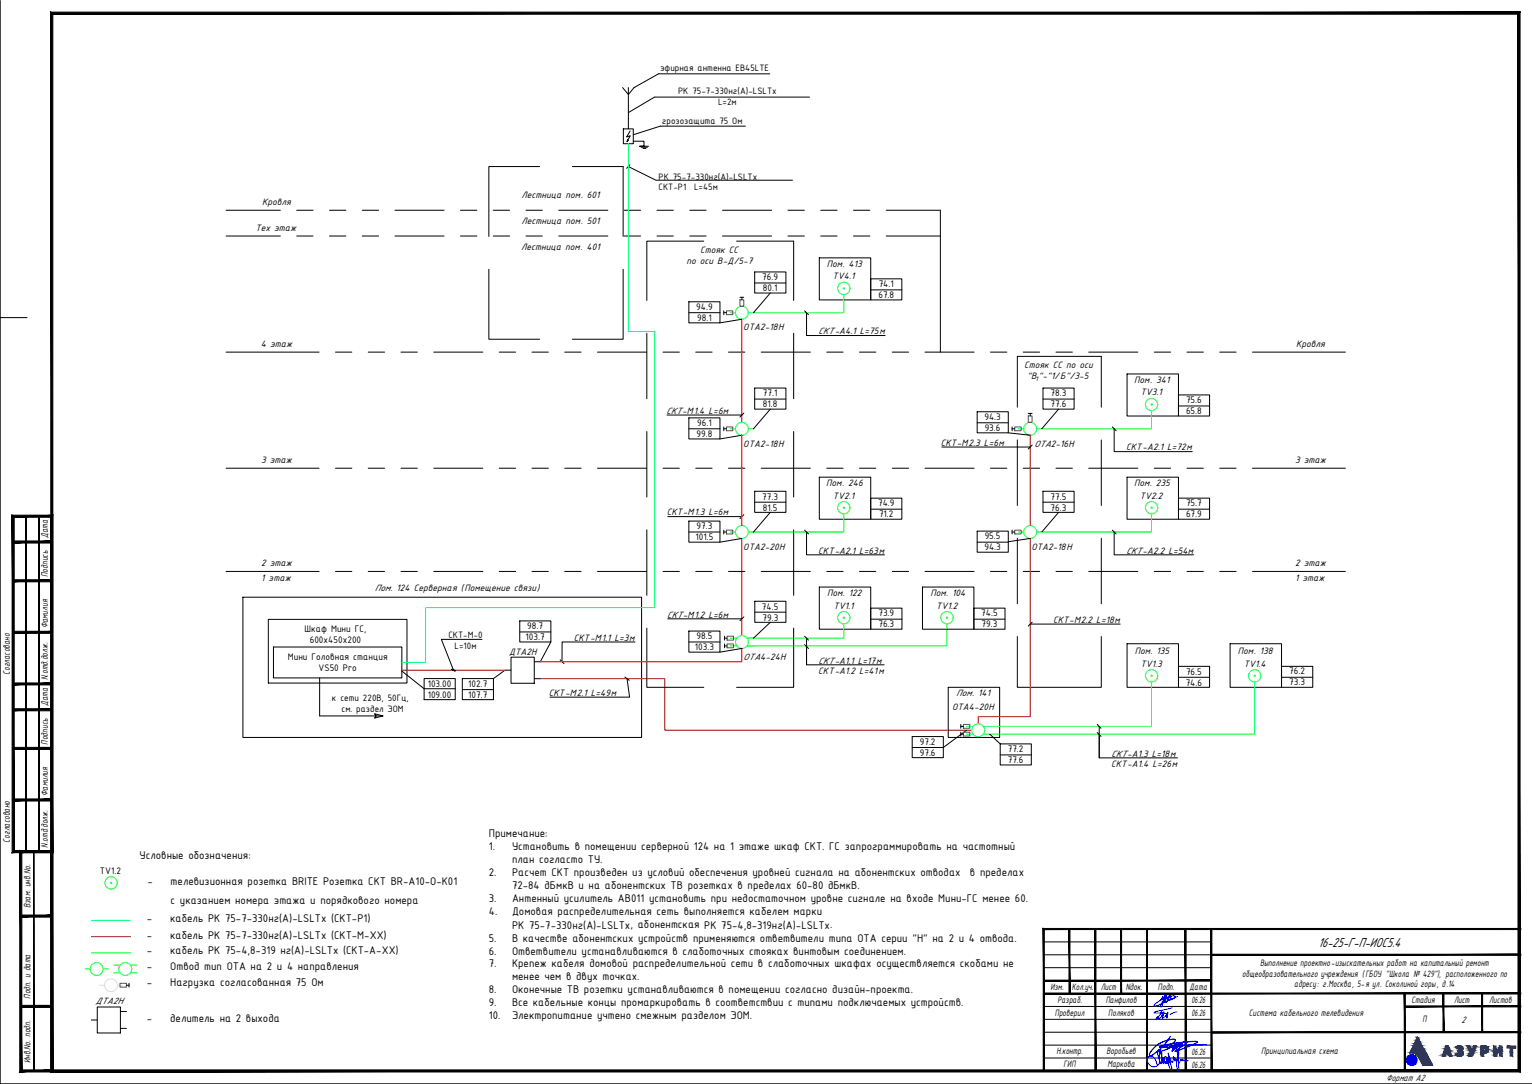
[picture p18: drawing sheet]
<svg xmlns="http://www.w3.org/2000/svg" width="594mm" height="420mm" viewBox="0 0 594 420" stroke-linecap="round" stroke-linejoin="round" font-family="sans-serif">
<defs><g id="words">
<text font-size="5.5" x="511.1" y="366.9">16-25-Г-П-ИОС5.4</text>
<g font-size="4.7">
<text x="189.6" y="324.6">Примечание:</text>
<text x="189.6" y="329.6">1.</text>
<text x="198.5" y="329.6">Установить в помещении серверной 124 на 1 этаже шкаф СКТ. ГС запрограммировать на частотный</text>
<text x="54.1" y="333">Условные обозначения:</text>
<text x="198.5" y="334.6">план согласто ТУ.</text>
<text x="189.6" y="339.6">2.</text>
<text x="198.5" y="339.6">Расчет СКТ произведен из условий обеспечения уровней сигнала на абонентских отводах</text>
<text x="376.1" y="339.6">в пределах</text>
<text x="57.1" y="343.1">-</text>
<text x="66.2" y="343.1">телевизионная розетка BRITE Розетка СКТ BR-A10-O-K01</text>
<text x="198.5" y="344.6">72-84 дБмкВ и на абонентских ТВ розетках в пределах 60-80 дБмкВ.</text>
<text x="66.2" y="350.6">с указанием номера этажа и порядкового номера</text>
<text x="189.6" y="349.6">3.</text>
<text x="198.5" y="349.6">Антенный усилитель АВ011 установить при недостаточном уровне сигнале на входе Мини-ГС менее 60.</text>
<text x="57" y="357.5">-</text>
<text x="66" y="357.5">кабель РК 75-7-330нг(А)-LSLTx (СКТ-P1)</text>
<text x="189.6" y="354.6">4.</text>
<text x="198.5" y="354.6">Домовая распределительная сеть выполняется кабелем марки</text>
<text x="198.5" y="359.9">РК 75-7-330нг(А)-LSLTx, абонентская РК 75-4,8-319нг(А)-LSLTx.</text>
<text x="57" y="363.8">-</text>
<text x="66" y="363.8">кабель РК 75-7-330нг(А)-LSLTx (СКТ-М-ХХ)</text>
<text x="189.6" y="365">5.</text>
<text x="198.5" y="365">В качестве абонентских устройств применяются ответвители типа ОТА серии &quot;Н&quot; на 2 и 4 отвода.</text>
<text x="57" y="370">-</text>
<text x="66" y="370">кабель РК 75-4,8-319 нг(А)-LSLTx (СКТ-А-ХХ)</text>
<text x="189.6" y="370">6.</text>
<text x="198.5" y="370">Ответвители устанавливаются в слаботочных стояках винтовым соединением.</text>
<text x="57" y="375.9">-</text>
<text x="66" y="375.9">Отвод тип ОТА на 2 и 4 направления</text>
<text x="189.6" y="375">7.</text>
<text x="198.5" y="375">Крепеж кабеля домовой распределительной сети в слаботочных шкафах осуществляется скобами не</text>
<text x="57" y="382.2">-</text>
<text x="66" y="382.2">Нагрузка согласованная 75 Ом</text>
<text x="198.5" y="380">менее чем в двух точках.</text>
<text x="189.6" y="385">8.</text>
<text x="189.6" y="390">9.</text>
<text x="198.5" y="385">Оконечные ТВ розетки устанавливаются в помещении согласно дизайн-проекта.</text>
<text x="198.5" y="390">Все кабельные концы промаркировать в соответствии с типами подключаемых устройств.</text>
<text x="57" y="395.9">-</text>
<text x="66" y="395.9">делитель на 2 выхода</text>
<text x="189.6" y="395">10.</text>
<text x="198.5" y="395">Электропитание учтено смежным разделом ЭОМ.</text>
</g>
<g font-size="4">
<text x="295.6" y="108.6">76.9</text>
<text x="295.9" y="112.9">80.1</text>
<text x="340.7" y="111.3">74.1</text>
<text x="340.6" y="115.6">67.8</text>
<text x="270" y="120.2">94.9</text>
<text x="270.3" y="124.5">98.1</text>
<text x="295.9" y="153.6">77.1</text>
<text x="407.4" y="153.6">78.3</text>
<text x="295.9" y="157.9">81.8</text>
<text x="407.4" y="157.9">77.6</text>
<text x="459.9" y="156.3">75.6</text>
<text x="459.9" y="160.6">65.8</text>
<text x="270.3" y="165.2">96.1</text>
<text x="381.7" y="162.9">94.3</text>
<text x="381.8" y="167.1">93.6</text>
<text x="270.1" y="169.5">99.8</text>
<text x="295.6" y="193.6">77.3</text>
<text x="295.9" y="197.9">81.5</text>
<text x="340.5" y="196.3">74.9</text>
<text x="407.4" y="193.6">77.5</text>
<text x="407.4" y="197.9">76.3</text>
<text x="459.9" y="196.3">75.7</text>
<text x="340.9" y="200.6">71.2</text>
<text x="459.9" y="200.6">67.9</text>
<text x="269.7" y="209.5">101.5</text>
<text x="270.1" y="205.2">97.3</text>
<text x="381.8" y="209.1">95.5</text>
<text x="381.7" y="213.4">94.3</text>
<text x="295.5" y="236.3">74.5</text>
<text x="340.6" y="238.9">73.9</text>
<text x="380.5" y="238.9">74.5</text>
<text x="118.1" y="244.8">Шкаф Мини ГС,</text>
<text x="204.5" y="243.9">98.7</text>
<text x="295.7" y="240.5">79.3</text>
<text x="340.6" y="243.2">76.3</text>
<text x="380.6" y="243.2">79.3</text>
<text x="120.1" y="249">600х450х200</text>
<text x="203.8" y="248.2">103.7</text>
<text x="270.1" y="247.8">98.5</text>
<text x="111.6" y="255.9">Мини Головная станция</text>
<text x="269.5" y="252.1">103.3</text>
<text x="123.5" y="260.2">VS50 Pro</text>
<text x="459.9" y="261.5">76.5</text>
<text x="499.9" y="261.2">76.2</text>
<text x="165.9" y="266.3">103.00</text>
<text x="181.6" y="266.3">102.7</text>
<text x="459.8" y="265.8">74.6</text>
<text x="499.9" y="265.5">73.3</text>
<text x="165.9" y="270.6">109.00</text>
<text x="181.6" y="270.6">107.7</text>
<text x="356.7" y="288.7">97.2</text>
<text x="356.7" y="293">97.6</text>
<text x="390.8" y="291.6">77.2</text>
<text x="390.8" y="295.9">77.6</text>
<text x="38.8" y="338.6">TV1.2</text>
</g>
<g font-size="3.9">
<text x="256" y="27.6">эфирная антенна ЕВ45LTE</text>
<text x="263" y="36.4">РК 75-7-330нг(А)-LSLTx</text>
<text x="278.5" y="40.6">L=2м</text>
<text x="256.7" y="48.2">грозозащита 75 Ом</text>
<text x="255.4" y="69.7">РК 75-7-330нг(А)-LSLTx</text>
<text x="202.2" y="76.7">Лестница пом. 601</text>
<text x="255.4" y="73.8">СКТ-Р1</text>
<text x="269.2" y="73.8">L=45м</text>
<text x="101.7" y="79.5">Кровля</text>
<text x="99.1" y="89.5">Тех этаж</text>
<text x="202.2" y="86.7">Лестница пом. 501</text>
<text x="202.1" y="96.7">Лестница пом. 401</text>
<text x="271.5" y="98.1">Стояк СС</text>
<text x="266.1" y="102.2">по оси В-Д/5-7</text>
<text x="320.6" y="103.5">Пом. 413</text>
<text x="322.8" y="108.2">TV4.1</text>
<text x="288.2" y="128.1">ОТА2-18Н</text>
<text x="317.3" y="129.5">СКТ-А4.1 L=75м</text>
<text x="101.1" y="134.5">4 этаж</text>
<text x="502.6" y="134.5">Кровля</text>
<text x="397.2" y="142.7">Стояк СС по оси</text>
<text x="398.3" y="146.8">&quot;B&quot;-&quot;1/Б&quot;/3-5</text>
<text x="439.8" y="148.5">Пом. 341</text>
<text x="442.2" y="153.2">TV3.1</text>
<text x="258.3" y="160.4">СКТ-М1.4 L=6м</text>
<text x="288.2" y="173.1">ОТА2-18Н</text>
<text x="364.8" y="172.8">СКТ-М2.3 L=6м</text>
<text x="401" y="173.1">ОТА2-16Н</text>
<text x="101.3" y="179.5">3 этаж</text>
<text x="436.7" y="174.5">СКТ-А2.1 L=72м</text>
<text x="502.2" y="179.5">3 этаж</text>
<text x="320.4" y="188.5">Пом. 246</text>
<text x="439.8" y="188.5">Пом. 235</text>
<text x="322.9" y="193.3">TV2.1</text>
<text x="442" y="193.3">TV2.2</text>
<text x="258.5" y="199.7">СКТ-М1.3 L=6м</text>
<text x="18.6" y="208.6" transform="rotate(-90 18.6 208.6)">Дата</text>
<text x="288.2" y="213.1">ОТА2-20Н</text>
<text x="317.3" y="214.5">СКТ-А2.1 L=63м</text>
<text x="400" y="213.1">ОТА2-18Н</text>
<text x="436.7" y="214.5">СКТ-А2.2 L=54м</text>
<text x="101.3" y="219.5">2 этаж</text>
<text x="502.2" y="219.5">2 этаж</text>
<text x="18.6" y="223.6" transform="rotate(-90 18.6 223.6)">Подпись</text>
<text x="101.3" y="225.3">1 этаж</text>
<text x="502.3" y="225.3">1 этаж</text>
<text x="145.3" y="229.1">Пом. 124 Серверная (Помещение связи)</text>
<text x="320.7" y="231.1">Пом. 122</text>
<text x="360.8" y="231.1">Пом. 104</text>
<text x="258.5" y="239.4">СКТ-М1.2 L=6м</text>
<text x="323.2" y="235.9">TV1.1</text>
<text x="363" y="235.9">TV1.2</text>
<text x="18.6" y="243.6" transform="rotate(-90 18.6 243.6)">Фамилия</text>
<text x="408.3" y="241.4">СКТ-М2.2 L=18м</text>
<text x="173.9" y="247.3">СКТ-М-0</text>
<text x="176.3" y="251.5">L=10м</text>
<text x="222.5" y="248.3">СКТ-М1.1 L=3м</text>
<text x="197.4" y="254">ДТА2Н</text>
<text x="288.2" y="255.7">ОТА4-24Н</text>
<text x="317.3" y="257.2">СКТ-А1.1 L=17м</text>
<text x="440.1" y="253.4">Пом. 135</text>
<text x="480" y="253.4">Пом. 138</text>
<text x="3.9" y="261.6" transform="rotate(-90 3.9 261.6)">Согласовано</text>
<text x="18.6" y="263.6" transform="rotate(-90 18.6 263.6)">N.отд.долж.</text>
<text x="317.3" y="261.3">СКТ-А1.2 L=41м</text>
<text x="442.3" y="258.4">TV1.3</text>
<text x="482.3" y="258.4">TV1.4</text>
<text x="212.9" y="269.7">СКТ-М2.1 L=49м</text>
<text x="370.8" y="269.7">Пом. 141</text>
<text x="18.6" y="273.6" transform="rotate(-90 18.6 273.6)">Дата</text>
<text x="128.7" y="271.7">к сети 220В, 50Гц,</text>
<text x="132.5" y="275.8">см. раздел ЭОМ</text>
<text x="369.2" y="275.4">ОТА4-20Н</text>
<text x="18.6" y="288.6" transform="rotate(-90 18.6 288.6)">Подпись</text>
<text x="430.8" y="293.2">СКТ-А1.3 L=18м</text>
<text x="430.8" y="297.4">СКТ-А1.4 L=26м</text>
<text x="18.6" y="308.6" transform="rotate(-90 18.6 308.6)">Фамилия</text>
<text x="3.9" y="326.6" transform="rotate(-90 3.9 326.6)">Согласовано</text>
<text x="18.6" y="328.6" transform="rotate(-90 18.6 328.6)">N.отд.долж.</text>
<text x="11.9" y="352.1" transform="rotate(-90 11.9 352.1)">Взам. инв.No.</text>
<text x="488.6" y="374.4">Выполнение проектно-изыскательных работ на капитальный ремонт</text>
<text x="407.3" y="383.5">Изм.</text>
<text x="415.6" y="383.5">Кол.уч.</text>
<text x="426.8" y="383.5">Лист</text>
<text x="436.5" y="383.5">Nдок.</text>
<text x="449" y="383.5">Подп.</text>
<text x="461.3" y="383.5">Дата</text>
<text x="481.7" y="378.7">общеобразовательного учреждения (ГБОУ &quot;Школа № 429&quot;), расположенного по</text>
<text x="501.9" y="382.7">адресу: г.Москва, 5-я ул. Соколиной горы, д.14</text>
<text x="11.9" y="387.1" transform="rotate(-90 11.9 387.1)">Подп. и дата</text>
<text x="37.1" y="389.2">ДТА2Н</text>
<text x="410" y="388.8">Разраб.</text>
<text x="428.8" y="388.8">Панфилов</text>
<text x="462" y="388.8">06.26</text>
<text x="547.3" y="388.8">Стадия</text>
<text x="563.8" y="388.7">Лист</text>
<text x="577.5" y="388.7">Листов</text>
<text x="409.1" y="393.8">Проверил</text>
<text x="429.8" y="393.8">Поляков</text>
<text x="462" y="393.8">06.26</text>
<text x="484.3" y="394">Система кабельного телевидения</text>
<text x="551.6" y="396.2">П</text>
<text x="566.8" y="396.3">2</text>
<text x="11.9" y="412.1" transform="rotate(-90 11.9 412.1)">Инв.No. подп.</text>
<text x="409.7" y="408.7">Н.контр.</text>
<text x="412.5" y="413.7">ГИП</text>
<text x="429.1" y="408.6">Воробьев</text>
<text x="429.5" y="413.6">Маркова</text>
<text x="462" y="408.8">06.26</text>
<text x="462" y="413.8">06.26</text>
<text x="489.1" y="408.5">Принципиальная схема</text>
<text x="537.5" y="418.8">Формат А2</text>
</g>
<text font-size="2.7" x="401.5" y="147.6">1</text>
</g></defs>
<g fill="#000" stroke="#000" stroke-width=".39">
<path d="M4.7 199.7l.8 .8 15-.8zM5.5 200.5l15-.8-.8 .8zM20.5 199.7l-.8 .8 .8 130zM19.7 200.5l.8 130-.8-.8zM4.7 330.5h15.8l-.8-.8zM5.5 329.7h14.2l-15 .8zM4.7 199.7v130.8l.8-.8zM4.7 199.7l.8 .8v129.2z"/>
<path d="M5.1 209.7v.8l15-.8zM5.1 210.5l15-.8v.8z"/>
<path d="M5.1 224.7v.8l15-.8zM5.1 225.5l15-.8v.8z"/>
<path d="M5.1 244.7v.8l15-.8zM5.1 245.5l15-.8v.8z"/>
<path d="M5.1 264.7v.8l15-.8zM5.1 265.5l15-.8v.8z"/>
<path d="M5.1 274.7v.8l15-.8zM5.1 275.5l15-.8v.8z"/>
<path d="M5.1 289.7v.8l15-.8zM5.1 290.5l15-.8v.8z"/>
<path d="M5.1 309.7v.8l15-.8zM5.1 310.5l15-.8v.8z"/>
<path d="M10.1 200.1v130zM10.1 200.1v130z"/>
<path d="M13 330.1l.1 85zM13 330.1l.1 85z"/>
<path d="M15.1 200.1v130zM15.1 200.1v130z"/>
<path d="M8.1 354.7v.8l12-.8zM8.1 355.5l12-.8v.8z"/>
<path d="M8.1 389.7v.8l12-.8zM8.1 390.5l12-.8v.8z"/>
<path d="M7.7 415.5l12-.8h-11.2zM7.7 415.5l12-.8 .8 .8zM19.7 330.5v84.2l.8 .8zM19.7 330.5l.8-.8v85.8zM8.5 330.5h11.2l.8-.8zM7.7 329.7h12.8l-12 .8zM7.7 329.7l.8 85v-84.2zM7.7 329.7l.8 85-.8 .8z"/>
<path d="M588.6 5.5v409.2l.8 .8zM588.6 5.5l.8-.8v410.8zM20.5 5.5h568.1l.8-.8zM19.7 4.7h569.7l-568.9 .8zM19.7 4.7l.8 410v-409.2zM19.7 4.7l.8 410-.8 .8zM19.7 415.5l568.9-.8h-568.1zM19.7 415.5l568.9-.8 .8 .8z"/>
</g>
<path d="M.1 .2v419.9h593.8M.1 123.1h10.4" fill="none" stroke="#000" stroke-width=".39"/>
<g fill="#000" stroke="#000" stroke-width=".39">
<path d="M404.7 379.9v.4l65-.4zM404.7 380.3l65-.4v.4z"/>
<path d="M414.5 360.1l.4 25v-25zM414.5 360.1l.4 25h-.4z"/>
<path d="M424.6 360.1l.4 55v-55zM424.6 360.1l.4 55h-.4z"/>
<path d="M434.6 360.1l.3 25v-25zM434.6 360.1l.3 25h-.3z"/>
<path d="M444.6 360.1l.4 55v-55zM444.6 360.1l.4 55h-.4z"/>
<path d="M459.5 360.1l.5 55v-55zM459.5 360.1l.5 55h-.5z"/>
<path d="M469.6 360.1l.3 55v-55zM469.6 360.1l.3 55h-.3z"/>
<path d="M405 360.3h184.7v-.4zM404.5 359.9h185.2l-184.7 .4zM404.5 359.9l.5 55.2v-54.8zM404.5 359.9l.5 55.2h-.5z"/>
<path d="M469.7 370.3h120v-.4zM469.7 369.9h120l-120 .4z"/>
<path d="M404.7 384.9v.4l185-.4zM404.7 385.3l185-.4v.4z"/>
<path d="M469.7 399.9v.4l120-.4zM469.7 400.3l120-.4v.4z"/>
<path d="M544.5 385.1l.5 30v-30zM544.5 385.1l.5 30h-.5z"/>
<path d="M559.6 385.1l.3 15v-15zM559.6 385.1l.3 15h-.3z"/>
<path d="M574.5 385.1l.4 15v-15zM574.5 385.1l.4 15h-.4z"/>
<path d="M544.7 390.3h45v-.4zM544.7 389.9h45l-45 .4z"/>
</g>
<path d="M404.7 365.1h65M404.7 370.1h65M404.7 375.1h65M404.7 390.1h65M404.7 395.1h65M404.7 400.1h65M404.7 405.1h65M404.7 410.1h65" fill="none" stroke="#000" stroke-width=".39"/>
<!-- layer: 0 -->
<path d="M451.3 387.4h.4v.7l.4-.4M452 387.1l.4-1.4-2.2 3.6-.2 .8a.32 .32 0 0 0 .4 .2 .32 .32 0 0 0 .2-.4l1.1-4.3-.5 .9-.4 .3v-.5l-.7 1.1M453.4 385.7l-.6 2.1-.3 .7-.5 .1 .1-1.2 1.3-1.2a.35 .35 0 0 1 .5-.2 .35 .35 0 0 1 .2 .4 .35 .35 0 0 1-.5 .2l-.5 .2 .8-.2v.7l-.8 .3-.1-.4M454.5 390.6l-7 1.7v.3l4.7 .3 .5 .4-.2 1.2 .4-2.1-1.1 1.6-1.1 .8 .6-2.6-.9 1.9-.9 .9-.4-1-.8 .8v.4l1.6-2 .4-1.2M456.4 392.2l-1.1 .2-1.6 .8M456.7 386.2l-7.5 3.4-1.7 .2a.95 .95 0 0 1 .9-1.1l1.6-1 3.3-1.4 1.3-.3 1.1 .1-.1 .5-.7 .6-1.6 .4" fill="none" stroke="#00f" stroke-width=".39"/>
<!-- layer: Stamp|Stamp$0$_STAMP -->
<g fill="#2a3756" stroke="#2a3756" stroke-width=".39">
<path d="M546.7 408h.3z"/>
<path d="M549.2 408.7h4.1z"/>
<path d="M575.9 406.3h1.2z"/>
<path d="M576 407.2h1.1z"/>
<path d="M568.9 405.4h.6z"/>
<path d="M570.9 407.4h.9z"/>
<path d="M569.3 409.2h1.6z"/>
<path d="M569.8 409.4h.6z"/>
<path d="M565.8 405.4h.2z"/>
<path d="M565.4 405.4h1z"/>
<path d="M564.9 406.4h.2z"/>
<path d="M566.2 406.9h.9z"/>
<path d="M565.9 407h1.2z"/>
<path d="M565.6 407h1.5z"/>
<path d="M565.4 407.8h1.8z"/>
<path d="M566 407.8h1.2z"/>
<path d="M566.3 407.9h1z"/>
<path d="M566.1 408.6h1.2z"/>
<path d="M564.5 408.9h2.6z"/>
<path d="M565.6 409.4h.6z"/>
<path d="M560.3 406.6h.8z"/>
<path d="M549.6 402.1l.2 .1zM549.6 402.1l.2 .1z"/>
<path d="M549.5 402.2l.4 .2zM549.5 402.2l.4 .2z"/>
<path d="M549.4 402.4l.8 .6-.3-.6zM549.4 402.4l.8 .6h-1.1z"/>
<path d="M549.1 403l1.3 .3-.2-.3zM549.1 403l1.3 .3h-1.4z"/>
<path d="M549 403.3l1.7 .5-.3-.5zM549 403.3l1.7 .5h-1.9z"/>
<path d="M548.8 403.8l2.1 .4-.2-.4zM548.8 403.8l2.1 .4h-2.4z"/>
<path d="M548.5 404.2l2.5 .3-.1-.3zM548.5 404.2l2.5 .3h-2.6z"/>
<path d="M548.4 404.5l3 .8-.4-.8zM548.4 404.5l3 .8h-3.4z"/>
<path d="M548 405.3h3.5zM548 405.3h3.5z"/>
<path d="M548 405.3l4.1 1.2-.6-1.2zM548 405.3l4.1 1.2h-4.6z"/>
<path d="M547.5 406.5l4.7 .2-.1-.2zM547.5 406.5l4.7 .2h-4.9z"/>
<path d="M547.3 406.7l5.3 .7-.4-.7zM547.3 406.7l5.3 .7h-5.6z"/>
<path d="M547 407.4l5.7 .1zM547 407.4l5.7 .1z"/>
<path d="M547 407.5l5.9 .3-.2-.3zM547 407.5l5.9 .3h-6.1z"/>
<path d="M546.8 407.8l6.2 .2zM546.8 407.8l6.2 .2z"/>
<path d="M546.7 408h.5zM546.7 408h.7z"/>
<path d="M547.4 408h5.6zM547.4 408h5.6z"/>
<path d="M546.7 408h.3zM546.7 408h.5z"/>
<path d="M547.6 408l5.4 .1zM547.6 408l5.4 .1z"/>
<path d="M547.8 408.1h5.2zM547.8 408.1h5.2z"/>
<path d="M547.9 408.1h5.1zM547.9 408.1h5.1z"/>
<path d="M548 408.1h5zM548 408.1h5z"/>
<path d="M548.1 408.1l4.9 .1zM548.1 408.1l4.9 .1z"/>
<path d="M548.3 408.2h4.8zM548.3 408.2h4.8z"/>
<path d="M548.5 408.2l4.6 .1zM548.5 408.2l4.6 .1z"/>
<path d="M548.6 408.3l4.6 .1zM548.6 408.3l4.6 .1z"/>
<path d="M548.8 408.4l4.4 .1zM548.8 408.4l4.4 .1z"/>
<path d="M548.9 408.5l4.4 .1zM548.9 408.5l4.4 .1z"/>
<path d="M549.1 408.6l4.2 .1zM549.1 408.6l4.2 .1zM549.2 408.7h4.1z"/>
<path d="M549.2 408.7l4.2 .1zM549.2 408.7l4.2 .1z"/>
<path d="M549.4 408.8l4.1 .1zM549.4 408.8l4.1 .1z"/>
<path d="M549.5 408.9l4 .2zM549.5 408.9l4 .2z"/>
<path d="M549.6 409.1l4 .1zM549.6 409.1l4 .1z"/>
<path d="M549.7 409.2l4 .1zM549.7 409.2l4 .1z"/>
<path d="M549.8 409.3l4 .2zM549.8 409.3l4 .2z"/>
<path d="M549.9 409.5l3.9 .2zM549.9 409.5l3.9 .2z"/>
<path d="M550 409.7l4.1 .4-.3-.4zM550 409.7l4.1 .4h-3.9z"/>
<path d="M550.2 410.1l4.2 .5-.3-.5zM550.2 410.1l4.2 .5h-3.9zM550.5 410.6h3.9zM550.5 410.6h3.9z"/>
<path d="M550.5 410.6l4.2 .6-.3-.6zM550.5 410.6l4.2 .6h-3.9z"/>
<path d="M550.8 411.2l4 .2-.1-.2zM550.8 411.2l4 .2h-3.9z"/>
<path d="M550.9 411.4l4.1 .5-.2-.5zM550.9 411.4l4.1 .5h-3.8z"/>
<path d="M551.2 411.9l4.1 .5-.3-.5zM551.2 411.9l4.1 .5h-3.8z"/>
<path d="M551.5 412.4l4.1 .5-.3-.5zM551.5 412.4l4.1 .5h-3.9z"/>
<path d="M551.7 412.9h3.3zM551.7 412.9h3.9z"/>
<path d="M551.7 412.9h1.9zM551.7 412.9h3.3z"/>
<path d="M584.4 405.4l3.4 .4v-.4zM584.4 405.4l3.4 .4h-3.4z"/>
<path d="M584.4 405.8l3.4 .4v-.4zM584.4 405.8l3.4 .4h-3.4z"/>
<path d="M585.6 406.2l1 1.6v-1.6zM585.6 406.2l1 1.6h-1z"/>
<path d="M585.6 407.8l1 1.6v-1.6zM585.6 407.8l1 1.6h-1z"/>
<path d="M581.5 405.4l1 .7v-.7zM581.5 405.4l1 .7h-1.3z"/>
<path d="M579.2 405.4l.9 1v-1zM579.2 405.4l.9 1h-.9z"/>
<path d="M581.2 406.1l1.3 .8v-.8zM581.2 406.1l1.3 .8h-1.8z"/>
<path d="M581.6 406.9h.9zM581.6 406.9h.9z"/>
<path d="M580.7 406.9h.9zM580.7 406.9h.9z"/>
<path d="M580.7 406.9h.9zM580.7 406.9l.8 .1z"/>
<path d="M581.6 406.9l.9 .1zM581.6 406.9l.9 .1z"/>
<path d="M580.6 407l.8 .2 .1-.2zM580.6 407l.8 .2h-.9z"/>
<path d="M580.5 407.2h.9zM580.5 407.2h.9z"/>
<path d="M579.2 406.4l.9 .8v-.8zM579.2 406.4l.9 .8h-.9z"/>
<path d="M581.6 407l.9 .4v-.4zM581.6 407l.9 .4h-.9z"/>
<path d="M579.2 407.2l.9 .2v-.2zM579.2 407.2l.9 .2h-.9z"/>
<path d="M581.6 407.4l.9 .1zM581.6 407.4l.9 .1z"/>
<path d="M580.5 407.2l.7 .3 .2-.3zM580.5 407.2l.7 .3h-.9z"/>
<path d="M580.3 407.5h.9zM580.3 407.5l.9 .1z"/>
<path d="M579.2 407.4l.9 .3v-.3zM579.2 407.4l.9 .3h-.9z"/>
<path d="M580.3 407.6l.7 .2 .2-.2zM580.3 407.6l.7 .2h-.9z"/>
<path d="M580.1 407.8h.9zM580.1 407.8l.9 .1z"/>
<path d="M579.2 407.7l.9 .2v-.2zM579.2 407.7l.9 .2h-.9z"/>
<path d="M579.2 407.9h1.8zM579.2 407.9l1.7 .2z"/>
<path d="M581.5 407.5l1 .8v-.8zM581.5 407.5l1 .8h-1z"/>
<path d="M579.2 408.1l1.1 .9 .6-.9zM579.2 408.1l1.1 .9h-1.1z"/>
<path d="M581.5 408.3l1 1.1v-1.1zM581.5 408.3l1 1.1h-1z"/>
<path d="M579.2 409l.9 .4 .2-.4zM579.2 409l.9 .4h-.9z"/>
<path d="M574.3 405.4h1.7zM574.3 405.4h1.7z"/>
<path d="M574.3 405.4l1.9 .1zM574.3 405.4l1.9 .1z"/>
<path d="M574.3 405.5h2zM574.3 405.5h2z"/>
<path d="M574.3 405.5l2.2 .1zM574.3 405.5l2.2 .1z"/>
<path d="M574.3 405.6h2.3zM574.3 405.6h2.3z"/>
<path d="M574.3 405.6l2.4 .1zM574.3 405.6l2.4 .1z"/>
<path d="M574.3 405.7l2.5 .1zM574.3 405.7l2.5 .1z"/>
<path d="M574.3 405.8l2.6 .1zM574.3 405.8l2.6 .1z"/>
<path d="M574.3 405.9l2.7 .1zM574.3 405.9l2.7 .1z"/>
<path d="M574.3 406l2.7 .1zM574.3 406l2.7 .1z"/>
<path d="M574.3 406.1h2.7zM574.3 406.1h2.7z"/>
<path d="M574.3 406.1l2.8 .1zM574.3 406.1l2.8 .1z"/>
<path d="M575.3 406.2h1.8zM575.3 406.2h1.8z"/>
<path d="M575.6 406.2l1.5 .1zM575.6 406.2l1.5 .1zM575.9 406.3h1.2z"/>
<path d="M575.9 406.3h1.2zM575.9 406.3h1.2z"/>
<path d="M576 406.3l1.1 .1zM576 406.3l1.1 .1z"/>
<path d="M576.1 406.4h1zM576.1 406.4h1z"/>
<path d="M576.1 406.4l1.1 .1zM576.1 406.4l1.1 .1z"/>
<path d="M576.2 406.5h1zM576.2 406.5h1z"/>
<path d="M576.2 406.5l1 .1zM576.2 406.5l1 .1zM576.2 406.6h1zM576.2 406.6h1z"/>
<path d="M574.3 406.2l1 .6v-.6zM574.3 406.2l1 .6h-1z"/>
<path d="M576.2 406.6l1 .2v-.2zM576.2 406.6l1 .2h-1zM576.2 406.8h1zM576.2 406.8h1z"/>
<path d="M576.2 406.8l1 .1zM576.2 406.8l1 .1z"/>
<path d="M576.2 406.9h1zM576.2 406.9l1 .1z"/>
<path d="M576.2 407h1zM576.2 407h1zM576.2 407h1zM576.2 407h1z"/>
<path d="M576.2 407l1 .1zM576.2 407l1 .1z"/>
<path d="M576.2 407.1l1 .1zM576.2 407.1l1 .1z"/>
<path d="M576.1 407.2h1.1zM576.1 407.2h1z"/>
<path d="M576.1 407.2h1zM576.1 407.2h1zM576 407.2h1.1z"/>
<path d="M576 407.2l1.1 .1zM575.9 407.3h1.2z"/>
<path d="M575.9 407.3h1.2zM575.8 407.3h1.3z"/>
<path d="M575.8 407.3h1.3zM575.6 407.3h1.5z"/>
<path d="M574.3 406.8l1 .5v-.5zM574.3 406.8l1 .5h-1z"/>
<path d="M574.3 407.3h2.8zM574.3 407.3h2.8z"/>
<path d="M574.3 407.3l2.8 .1zM574.3 407.3l2.8 .1z"/>
<path d="M574.3 407.4h2.8zM574.3 407.4l2.7 .1z"/>
<path d="M574.3 407.5h2.7zM574.3 407.5l2.7 .1z"/>
<path d="M574.3 407.6h2.7zM574.3 407.6l2.5 .2z"/>
<path d="M574.3 407.8h2.5zM574.3 407.8l2.4 .1z"/>
<path d="M574.3 407.9h2.4zM574.3 407.9l2.2 .1z"/>
<path d="M574.3 408h2.2zM574.3 408l2 .1z"/>
<path d="M574.3 408.1h2zM574.3 408.1h1.9z"/>
<path d="M574.3 408.1h1.6zM574.3 408.1h1.9z"/>
<path d="M574.3 408.1h1.3zM574.3 408.1h1.6z"/>
<path d="M574.3 408.1l1 .7v-.7zM574.3 408.1l1 .7h-1z"/>
<path d="M574.3 408.8l1 .6v-.6zM574.3 408.8l1 .6h-1z"/>
<path d="M568.9 405.4h1.1zM568.9 405.4h1.1z"/>
<path d="M571.5 405.4h.8zM571.5 405.4h.8z"/>
<path d="M571.5 405.4l1 .1zM571.5 405.4l1 .1z"/>
<path d="M571.5 405.5l1 .1zM571.5 405.5l1 .1z"/>
<path d="M571.5 405.6l.9 .2 .1-.2zM571.5 405.6l.9 .2h-1z"/>
<path d="M568.9 405.4l1.2 .4-.1-.4zM568.9 405.4l1.2 .4h-1z"/>
<path d="M569.1 405.8l1.1 .1zM569.1 405.8l1.1 .1z"/>
<path d="M571.4 405.8l.8 .5 .2-.5zM571.4 405.8l.8 .5h-1z"/>
<path d="M571.2 406.3h.9zM571.2 406.3h1z"/>
<path d="M569.2 405.9l1.3 .7-.3-.7zM569.2 405.9l1.3 .7h-1z"/>
<path d="M569.5 406.6l1.1 .2-.1-.2zM569.5 406.6l1.1 .2h-1z"/>
<path d="M571.2 406.3l.7 .7 .2-.7zM571.2 406.3l.7 .7h-.9z"/>
<path d="M569.6 406.8l1.1 .2zM569.6 406.8l1.1 .2z"/>
<path d="M571 407l.8 .2 .1-.2zM571 407l.8 .2h-.9z"/>
<path d="M570.9 407.2h.9zM570.9 407.2l.9 .1z"/>
<path d="M569.7 407l1.1 .3-.1-.3zM569.7 407l1.1 .3h-.9z"/>
<path d="M570.9 407.3l.9 .1zM570.9 407.3l.9 .1zM570.8 407.4h1z"/>
<path d="M569.9 407.3l.9 .1zM569.9 407.3l.9 .1z"/>
<path d="M569.9 407.4l1.7 .3 .2-.3zM569.9 407.4l1.7 .3h-1.5z"/>
<path d="M570.1 407.7l1.4 .2 .1-.2zM570.1 407.7l1.4 .2h-1.3z"/>
<path d="M570.2 407.9l1.1 .4 .2-.4zM570.2 407.9l1.1 .4h-.9z"/>
<path d="M570.4 408.3l.9 .1zM570.4 408.3l.9 .1z"/>
<path d="M570.4 408.4h.9zM570.4 408.4l.9 .1zM570.4 408.5h.9zM570.4 408.5h.9z"/>
<path d="M570.4 408.5h.9zM570.4 408.5h.9z"/>
<path d="M569.6 408.5l.3 .1zM569.6 408.5l.3 .1z"/>
<path d="M570.4 408.5h.9zM570.4 408.5l.8 .1z"/>
<path d="M569.6 408.6h.4zM569.6 408.6h.4zM569.6 408.6h.4zM569.6 408.6h.4z"/>
<path d="M570.3 408.6h.9zM570.2 408.6h1z"/>
<path d="M569.6 408.6h.5zM569.6 408.6h.5z"/>
<path d="M570.2 408.6h1zM570.1 408.6h1.1z"/>
<path d="M569.6 408.6h.5zM569.6 408.6h.5z"/>
<path d="M569.6 408.6h1.6zM569.6 408.6h1.6z"/>
<path d="M569.6 408.6h1.6zM569.6 408.6l1.6 .1z"/>
<path d="M569.5 408.7l1.5 .2 .2-.2zM569.5 408.7l1.5 .2h-1.6z"/>
<path d="M569.4 408.9l1.6 .1zM569.4 408.9l1.6 .1z"/>
<path d="M569.4 409h1.6zM569.4 409l1.5 .1z"/>
<path d="M569.3 409.1h1.6zM569.3 409.1h1.6z"/>
<path d="M569.3 409.1h1.6zM569.3 409.1l1.6 .1zM569.3 409.2h1.6z"/>
<path d="M569.3 409.2h1.6zM569.3 409.2h1.5z"/>
<path d="M569.4 409.2h1.4zM569.4 409.2h1.4z"/>
<path d="M569.4 409.2h1.4zM569.4 409.2l1.3 .1z"/>
<path d="M569.5 409.3h1.2zM569.5 409.3h1.2z"/>
<path d="M569.6 409.3h1.1zM569.6 409.3h1.1z"/>
<path d="M569.6 409.3h1.1zM569.6 409.3l1 .1z"/>
<path d="M569.7 409.4h.8zM569.7 409.4h.9z"/>
<path d="M569.7 409.4h.8zM569.7 409.4h.7zM569.8 409.4h.6zM569.8 409.4h.6z"/>
<path d="M569.8 409.4h.4zM570 409.4h.2z"/>
<path d="M565.8 405.4h.4zM565.7 405.4h.5z"/>
<path d="M565.7 405.4h.5zM565.6 405.4h.6z"/>
<path d="M565.6 405.4h.8zM565.4 405.4h1zM565.4 405.4h1z"/>
<path d="M565.4 405.4l1.1 .1zM565.3 405.5h1.2z"/>
<path d="M565.3 405.5h1.2zM565.2 405.5h1.3z"/>
<path d="M565.2 405.5h1.4zM565.1 405.5h1.5z"/>
<path d="M565.1 405.5l1.6 .1zM565 405.6h1.7zM565 405.6h1.7zM565 405.6h1.7z"/>
<path d="M565 405.6l1.8 .1zM564.9 405.7h1.9z"/>
<path d="M564.9 405.7h2zM564.8 405.7h2.1z"/>
<path d="M564.8 405.7l2.1 .1zM564.8 405.7l2.1 .1z"/>
<path d="M564.7 405.8h2.3zM564.6 405.8h2.4z"/>
<path d="M564.6 405.8h2.4zM564.6 405.8h2.4z"/>
<path d="M564.6 405.8l2.5 .2zM564.6 405.8l2.5 .2zM564.7 406h2.4zM564.7 406h2.4z"/>
<path d="M564.7 406l2.5 .1zM564.7 406l2.5 .1z"/>
<path d="M564.8 406.1l2.4 .1zM564.8 406.1l2.4 .1z"/>
<path d="M564.8 406.2h.9zM564.8 406.2h1z"/>
<path d="M565.8 406.2h1.4zM565.8 406.2h1.4z"/>
<path d="M564.8 406.2h.9zM564.8 406.2h.8z"/>
<path d="M565.9 406.2h1.3zM565.9 406.2h1.3zM566 406.2h1.2z"/>
<path d="M566 406.2h1.2zM566 406.2h1.2zM566 406.2h1.2z"/>
<path d="M564.8 406.2h.8zM564.8 406.2h.6z"/>
<path d="M566 406.2l1.2 .1zM566 406.2l1.2 .1z"/>
<path d="M564.9 406.2h.5zM564.9 406.2l.4 .1z"/>
<path d="M564.9 406.3h.4zM564.9 406.3h.4z"/>
<path d="M566.1 406.3h1.1zM566.1 406.3h1.1z"/>
<path d="M566.1 406.3l1.1 .1zM566.1 406.3l1.1 .1z"/>
<path d="M564.9 406.3h.4zM564.9 406.3l.2 .1z"/>
<path d="M566.2 406.4h1zM566.2 406.4h1z"/>
<path d="M566.2 406.4l1 .1zM566.2 406.4l1 .1zM566.3 406.5h.9zM566.3 406.5h.9z"/>
<path d="M566.3 406.5l.9 .1zM566.3 406.5l.9 .1z"/>
<path d="M566.3 406.6l.9 .1zM566.3 406.6l.9 .1z"/>
<path d="M566.3 406.7h.9zM566.3 406.7h.9z"/>
<path d="M566.3 406.7h.9zM566.2 406.7h1z"/>
<path d="M566.2 406.7l1 .1zM566.2 406.7l1 .1zM566.2 406.8h1zM566.2 406.8h1z"/>
<path d="M566.2 406.8h1zM566.2 406.8l.9 .1zM566.1 406.9h1z"/>
<path d="M566.1 406.9h1zM566.1 406.9h1z"/>
<path d="M566.1 406.9h1zM566.1 406.9h1z"/>
<path d="M566.1 406.9l1 .1zM566.1 406.9l1 .1z"/>
<path d="M566 407h1.1zM565.9 407h1.2zM565.7 407h1.4z"/>
<path d="M565.7 407h1.4zM565.6 407h1.5zM565.4 407h1.7z"/>
<path d="M565.4 407h1.7zM565.4 407l1.6 .1z"/>
<path d="M565.4 407.1h1.6zM565.4 407.1l1.5 .1z"/>
<path d="M565.4 407.2h1.5zM565.4 407.2l1.4 .1z"/>
<path d="M565.4 407.3h1.4zM565.4 407.3h1.3z"/>
<path d="M565.4 407.3l1.4 .1zM565.4 407.3l1.4 .1z"/>
<path d="M565.4 407.4h1.4zM565.4 407.4h1.4z"/>
<path d="M565.4 407.4l1.6 .1zM565.4 407.4l1.6 .1z"/>
<path d="M565.4 407.5h1.7zM565.4 407.5h1.7z"/>
<path d="M565.4 407.5l1.7 .1zM565.4 407.5l1.7 .1z"/>
<path d="M565.4 407.6l1.8 .1zM565.4 407.6l1.8 .1z"/>
<path d="M565.4 407.7l1.8 .1zM565.4 407.7l1.8 .1zM565.4 407.8h1.8z"/>
<path d="M565.7 407.8h1.5zM565.7 407.8h1.5z"/>
<path d="M566 407.8h1.2zM566 407.8h1.2zM566 407.8h1.2z"/>
<path d="M566.1 407.8h1.1zM566.1 407.8h1.1z"/>
<path d="M566.2 407.8h1zM566.2 407.8h1z"/>
<path d="M566.2 407.8l1.1 .1zM566.2 407.8l1.1 .1z"/>
<path d="M566.3 407.9h1zM566.3 407.9h1zM566.3 407.9h1z"/>
<path d="M566.3 407.9l1 .1zM566.3 407.9l1 .1z"/>
<path d="M566.3 408h1zM566.3 408h1z"/>
<path d="M566.3 408l1 .1zM566.3 408l1 .1z"/>
<path d="M566.3 408.1h1zM566.3 408.1h1z"/>
<path d="M566.3 408.1l1 .1zM566.3 408.1l1 .1z"/>
<path d="M566.3 408.2h1zM566.3 408.2h1z"/>
<path d="M566.3 408.2l1 .1zM566.3 408.2l1 .1z"/>
<path d="M566.3 408.3h1zM566.3 408.3h1z"/>
<path d="M566.3 408.3h1zM566.3 408.3h1z"/>
<path d="M564.9 408.3l.3 .1zM564.9 408.3l.3 .1z"/>
<path d="M566.3 408.3l1 .1zM566.3 408.3l1 .1z"/>
<path d="M566.3 408.4h1zM566.3 408.4h1z"/>
<path d="M564.9 408.4l.5 .1zM564.9 408.4l.5 .1z"/>
<path d="M566.3 408.4l1 .1zM566.3 408.4l1 .1zM566.2 408.5h1.1zM566.2 408.5h1.1z"/>
<path d="M566.2 408.5h1.1zM566.1 408.5h1.2z"/>
<path d="M564.8 408.5h.7zM564.8 408.5h.7zM564.7 408.5h.8zM564.7 408.5h.8z"/>
<path d="M566.1 408.5l1.2 .1zM566.1 408.5l1.2 .1zM566 408.6h1.3z"/>
<path d="M564.7 408.5l1 .1zM564.7 408.5l1 .1z"/>
<path d="M564.7 408.6h1zM564.7 408.6h1z"/>
<path d="M566 408.6h1.3zM565.8 408.6h1.5z"/>
<path d="M564.7 408.6h1.1zM564.7 408.6h1.1z"/>
<path d="M564.7 408.6h2.6zM564.7 408.6h2.6z"/>
<path d="M564.7 408.6h2.6zM564.7 408.6l2.5 .1z"/>
<path d="M564.6 408.7h2.6zM564.6 408.7h2.6z"/>
<path d="M564.6 408.7l2.6 .1zM564.6 408.7l2.6 .1z"/>
<path d="M564.6 408.8h2.6zM564.6 408.8h2.5z"/>
<path d="M564.5 408.8l2.6 .1zM564.5 408.8l2.6 .1zM564.5 408.9h2.6z"/>
<path d="M564.6 408.9h2.5zM564.6 408.9h2.5z"/>
<path d="M564.6 408.9h2.5zM564.6 408.9h2.5z"/>
<path d="M564.6 408.9h2.5zM564.6 408.9l2.4 .1z"/>
<path d="M564.7 409h2.3zM564.7 409h2.3z"/>
<path d="M564.7 409h2.3zM564.7 409l2.2 .1z"/>
<path d="M564.9 409.1h2zM564.9 409.1l1.9 .1z"/>
<path d="M564.9 409.2h1.9zM564.9 409.2h1.9z"/>
<path d="M565 409.2h1.8zM565 409.2h1.7z"/>
<path d="M565.1 409.2h1.6zM565.1 409.2l1.5 .1z"/>
<path d="M565.1 409.3h1.5zM565.1 409.3h1.4zM565.3 409.3h1.2zM565.3 409.3h1.2z"/>
<path d="M565.3 409.3h1.2zM565.3 409.3l1.1 .1z"/>
<path d="M565.4 409.4h1zM565.4 409.4h.9z"/>
<path d="M565.5 409.4h.8zM565.5 409.4h.7z"/>
<path d="M565.6 409.4h.4zM565.7 409.4h.3z"/>
<path d="M560.6 405.4h1zM560.6 405.4h1z"/>
<path d="M560.6 405.4l1.1 .2zM560.6 405.4l1.1 .2z"/>
<path d="M560.6 405.6l1.3 .5-.2-.5zM560.6 405.6l1.3 .5h-1.5z"/>
<path d="M560.4 406.1l1.5 .2zM560.4 406.1l1.5 .2z"/>
<path d="M561.1 406.3l.8 .1zM561.1 406.3l.8 .1z"/>
<path d="M560.3 406.3l.8 .1zM560.3 406.3l.8 .1z"/>
<path d="M561.2 406.4l.8 .1zM561.2 406.4l.8 .1z"/>
<path d="M560.3 406.4h.8zM560.3 406.4l.8 .2zM560.2 406.6h.9z"/>
<path d="M561.2 406.5l.9 .4-.1-.4zM561.2 406.5l.9 .4h-.8z"/>
<path d="M560.2 406.6l.8 .4 .1-.4zM560.2 406.6l.8 .4h-.9z"/>
<path d="M561.3 406.9l.9 .2zM561.3 406.9l.9 .2h-.9z"/>
<path d="M561.3 407.1l1 .2-.1-.2zM561.3 407.1l1 .2h-.9z"/>
<path d="M561.4 407.3l1 .3-.1-.3zM561.4 407.3l1 .3h-.9z"/>
<path d="M560.1 407l.7 .7 .2-.7zM560.1 407l.7 .7h-.9z"/>
<path d="M559.9 407.7h.9zM559.9 407.7h.8z"/>
<path d="M561.5 407.6l.9 .2zM561.5 407.6l.9 .2z"/>
<path d="M559.9 407.7l.8 .1zM559.9 407.7l.8 .1z"/>
<path d="M559.9 407.8l2.7 .4-.2-.4zM559.9 407.8l2.7 .4h-2.9z"/>
<path d="M559.7 408.2l3 .4-.1-.4zM559.7 408.2l3 .4h-3.1z"/>
<path d="M559.6 408.6h.9zM559.6 408.6l.9 .1z"/>
<path d="M561.8 408.6l1 .3-.1-.3zM561.8 408.6l1 .3h-.9z"/>
<path d="M559.6 408.7l.8 .2 .1-.2zM559.6 408.7l.8 .2h-1z"/>
<path d="M561.9 408.9l1 .3-.1-.3zM561.9 408.9l1 .3h-1z"/>
<path d="M559.4 408.9l.9 .4 .1-.4zM559.4 408.9l.9 .4h-1z"/>
<path d="M559.3 409.3l1 .1zM559.3 409.3l1 .1z"/>
<path d="M561.9 409.2l1.1 .2zM561.9 409.2l1.1 .2z"/>
<path d="M562 409.4h1zM562.5 409.4h.5zM562 409.4h1z"/>
<path d="M559.5 409.4h.8zM559.5 409.4h.8z"/>
</g>
<g fill="#1447b7" stroke="#1447b7" stroke-width=".39">
<path d="M547.3 408.9h.3z"/>
<path d="M546.3 412.5h2.3z"/>
<path d="M547.2 412.8h.5z"/>
<path d="M547.3 408.9h.5zM547.1 408.9h.7z"/>
<path d="M547.1 408.9h.8zM547 408.9h.9z"/>
<path d="M547 408.9h.9zM546.9 408.9h1z"/>
<path d="M546.9 408.9l1.1 .1zM546.8 409h1.2z"/>
<path d="M546.8 409h1.3zM546.7 409h1.4z"/>
<path d="M546.7 409h1.5zM546.7 409h1.5z"/>
<path d="M546.7 409l1.7 .1zM546.5 409.1h1.9z"/>
<path d="M546.5 409.1l1.9 .1zM546.5 409.1l1.9 .1z"/>
<path d="M546.5 409.2h2.1zM546.3 409.2h2.3z"/>
<path d="M546.3 409.2l2.3 .1zM546.3 409.2l2.3 .1z"/>
<path d="M546.3 409.3h2.4zM546.1 409.3h2.6z"/>
<path d="M546.1 409.3l2.6 .1zM546.1 409.3l2.6 .1z"/>
<path d="M546.1 409.4h2.7zM546.1 409.4h2.7z"/>
<path d="M546.1 409.4l2.8 .1zM546.1 409.4l2.8 .1z"/>
<path d="M546 409.5l2.9 .1zM546 409.5l2.9 .1z"/>
<path d="M545.9 409.6h3.1zM545.9 409.6h3.1z"/>
<path d="M545.9 409.6l3.2 .1zM545.9 409.6l3.2 .1z"/>
<path d="M545.8 409.7l3.3 .1zM545.8 409.7l3.3 .1z"/>
<path d="M545.8 409.8l3.3 .1zM545.8 409.8l3.3 .1z"/>
<path d="M545.7 409.9l3.5 .1zM545.7 409.9l3.5 .1z"/>
<path d="M545.7 410h3.5zM545.7 410h3.5z"/>
<path d="M545.6 410l3.7 .1zM545.6 410l3.7 .1z"/>
<path d="M545.6 410.1l3.7 .1zM545.6 410.1l3.7 .1z"/>
<path d="M545.5 410.2l3.9 .1zM545.5 410.2l3.9 .1z"/>
<path d="M545.5 410.3l3.9 .1zM545.5 410.3l3.9 .1z"/>
<path d="M545.5 410.4l3.9 .1zM545.5 410.4l3.9 .1z"/>
<path d="M545.5 410.5l3.9 .1zM545.5 410.5l3.9 .1z"/>
<path d="M545.5 410.6l3.9 .1zM545.5 410.6l3.9 .1z"/>
<path d="M545.5 410.7l3.9 .1zM545.5 410.7l3.9 .1z"/>
<path d="M545.5 410.8l3.9 .1zM545.5 410.8l3.9 .1z"/>
<path d="M545.5 410.9h3.9zM545.5 410.9h3.9z"/>
<path d="M545.5 410.9l3.9 .2zM545.5 410.9l3.9 .2z"/>
<path d="M545.5 411.1h3.9zM545.5 411.1h3.9z"/>
<path d="M545.5 411.1h3.9zM545.5 411.1l3.9 .2z"/>
<path d="M545.5 411.3h3.9zM545.5 411.3h3.9z"/>
<path d="M545.5 411.3h3.9zM545.5 411.3l3.8 .2zM545.5 411.5h3.8zM545.5 411.5h3.8z"/>
<path d="M545.5 411.5h3.8zM545.5 411.5l3.8 .1z"/>
<path d="M545.6 411.6h3.7zM545.6 411.6h3.7z"/>
<path d="M545.6 411.6h3.7zM545.6 411.6l3.6 .1z"/>
<path d="M545.6 411.7h3.6zM545.6 411.7l3.6 .1z"/>
<path d="M545.7 411.8h3.5zM545.7 411.8l3.4 .1z"/>
<path d="M545.7 411.9h3.4zM545.7 411.9l3.4 .1zM545.8 412h3.3zM545.8 412h3.3z"/>
<path d="M545.8 412h3.3zM545.8 412l3.2 .1z"/>
<path d="M545.9 412.1l3.1 .1zM545.9 412.1l3.1 .1z"/>
<path d="M545.9 412.2h3.1zM545.9 412.2h3z"/>
<path d="M546 412.2h2.9zM546 412.2l2.8 .1z"/>
<path d="M546.1 412.3h2.7zM546.1 412.3h2.7z"/>
<path d="M546.1 412.3h2.7zM546.1 412.3l2.6 .1z"/>
<path d="M546.2 412.4h2.5zM546.2 412.4l2.4 .1zM546.3 412.5h2.3z"/>
<path d="M546.3 412.5h2.3zM546.3 412.5l2.2 .1z"/>
<path d="M546.4 412.6h2.1zM546.4 412.6h2z"/>
<path d="M546.5 412.6h1.9zM546.5 412.6h1.8z"/>
<path d="M546.5 412.6h1.8zM546.5 412.6l1.7 .1z"/>
<path d="M546.7 412.7h1.5zM546.7 412.7h1.5z"/>
<path d="M546.7 412.7h1.5zM546.7 412.7l1.3 .1z"/>
<path d="M546.8 412.8h1.2zM546.8 412.8h1.2z"/>
<path d="M546.9 412.8h1.1zM546.9 412.8h1z"/>
<path d="M546.9 412.8h1zM546.9 412.8h.9z"/>
<path d="M547.1 412.8h.7zM547.1 412.8h.6z"/>
<path d="M547.2 412.8h.4zM547.2 412.8h.4z"/>
</g>
<!-- layer: Stamp|_TEXT -->
<path d="M453.7 401.7l-1.8 2.7-2.3 2.4-3.1 2.3-.4 .1-.4-.3 .1-.6 1.3-1.8 2.4-2 3.9-1.6 1.3-.2 1 .2v.6l-.8 .7-3.5 1.6-.2-.2 1.3-.6 1.5-.2 .3 .5-.6 .7-3.2 1.3-1.4 .2a.6 .6 0 0 1 .2-.6 .6 .6 0 0 1 .7-.1h.2M453.8 401.8l-1.7 2.6-2.6 2.6-2.9 2.2-.5 .1-.3-.3v-.5l1.5-2 2.7-2.2 3.7-1.3 1.6-.2 .5 .3-.2 .7-.9 .7-3.2 1.4-.2-.2 1.5-.7 1.4-.1 .1 .5-.3 .6-2.8 1.2-2 .4a.48 .48 0 0 1 .1-.6 .48 .48 0 0 1 .6 0l.3-.1M467.8 404.9l-6.9 .1-9.4 .9h-1.5l-.4-.3 2.4-.7 4-.7 5.6-.6 2.7 .2-2.4 1.3-5.9 2.4-.4-.1 3.9-2.7 .8-1h-.9l-1.7 .7-3.3 2.9 4.2-2.8-3.9 1.5v-.2l.7-.6 1.1-.5 .7 .1-.6 .8-1.2 .9h-.7v-.4l1.7-1.4-2.5 1.3M467.9 405l-6.6 .1-10.1 1-1.2-.1-.3-.3 6.2-1.3 5.4-.6 3.1 .1-2.2 1.2-6.2 2.5-.4-.1 4.1-2.8 .7-.9-.7-.1-2.1 .8-3.1 2.9 4.1-2.8-3.2 1.5-.7-.1 .3-.4 1.4-.7h.9l-.7 1-1.3 .7h-.5l.1-.5 1.5-1.3-2.4 1.3" fill="none" stroke="#1616e3" stroke-width=".39"/>
<path d="M449.6 408l-.1 4.2-1 1.1-1.4 .2-.9-.4-1.1-1.2-.3-1.3 .3-.7 .7-.5h1.1l1.2 1.4 .7 2M449.9 408.6l-.2-.8-.6-.2-.2 1 1.4 3.7 .3-2.7v-1.5l-.3-.2 .3 3 .5 1.4 .6-2.1-.6 .1v1l1.2 1 .3-2.3a.79 .79 0 0 0-1.2-.3 .79 .79 0 0 0 0 1.3l.3 .6 .6-.2 .2-.4-.1-.9 .3 1.8a.42 .42 0 0 0 .6 .3 .42 .42 0 0 0 .2-.6v-1.7l-.5-1.7 1.5 6.2-.2 .3-.6-.5-.6-1.7v-1.6l.3-.7 .5 .1 .5 1.4a.35 .35 0 0 0 .5 0 .35 .35 0 0 0 0-.5l.1-1.7 .6 1.8-.1-1.3 .8 1.1 .5-.6 .3-2.6-.5-1.2-.2 .6 .8 7.4-.6-.2-.4-1.9 .1-2.1 .6 .5 .2 1.1 .8-1.5 .3 .6 .5-.5 .4 .5 1.7-.2" fill="none" stroke="#00f" stroke-width=".39"/>
<path d="M35.5 369.3h15.1" fill="none" stroke="#0f0" stroke-width=".39"/>
<path d="M35.5 363.1h15.1" fill="none" stroke="#f00" stroke-width=".39"/>
<path d="M241.7 50h3.9v5.7h-3.9zM243.7 46v4M243.7 54.4l-.5 .5M244.3 50.8l-1.3 2.3 1.4-.5-1.2 2.3 .2-.8M245.6 54.7h4.1v2h-1.6h3.4M248.6 57.1h2.5M249.3 57.5h1.2M243.7 64.6l10.6 5.3h53" fill="none" stroke="#000" stroke-width=".39"/>
<path d="M244.3 63.9l-1.3 1.3M124 277.5h24.5" fill="none" stroke="#000" stroke-width=".39"/>
<!-- layer: UD-SS-RT-Oborudovanie -->
<path d="M241.4 34l2.3 2.6 2.2-2.6M243.7 34v12" fill="none" stroke="#000" stroke-width=".39"/>
<g fill="none" stroke="#000" stroke-width=".39">
<path d="M298.5 28.6h-43.1l-9.5 5.4M313.9 37.6h-60.1l-10.1 6M289.1 48.9h-33.1l-10.4 3.3M267.1 117h12.1v8.1h-12.1zM292.7 105.4h12.1v8.2h-12.1zM292.7 109.7h12.1M298.7 113.6l-6.5 7.6M337.7 108.1h12v8.1h-12zM337.7 112.4h12M267.1 121.2h12.1M287.7 123.7l-8.5 1.4M292.7 150.4h12.1v8.2h-12.1z"/>
<path d="M292.7 154.7h12.1M298.7 158.6l-6.5 7.6M378.9 159.6h12.1v8.2h-12.1zM404.5 150.4h12v8.2h-12zM404.5 154.7h12M410.5 158.6l-6.5 7.6M457 153.1h12.1v8.1h-12.1zM457 157.4h12.1M267.1 162h12.1v8.1h-12.1zM267.1 166.2h12.1M287.7 168.7l-8.5 1.4M378.9 163.9h12.1"/>
<path d="M391 167.8l8.5 .9M292.7 190.4h12.1v8.2h-12.1zM292.7 194.6h12.1M298.7 198.6l-6.5 7.6M337.7 193.1h12v8.2h-12zM337.7 197.4h12M404.5 190.4h12v8.2h-12zM404.5 194.6h12M410.5 198.6l-6.5 7.6M457 193.1h12.1v8.2h-12.1zM457 197.4h12.1M267.1 202h12.1v8.1h-12.1z"/>
<path d="M267.1 206.2h12.1M287.7 208.7l-8.5 1.4M378.9 205.9h12.1v8.1h-12.1zM378.9 210.1h12.1M399.5 208.7l-8.5 1.3M292.7 233h12.1v8.2h-12.1zM292.7 237.3h12.1M337.7 235.7h12.1v8.2h-12.1zM337.7 240h12.1M377.7 235.7h12v8.2h-12zM377.7 240h12M195.8 259.8l-4.5 3.2"/>
<path d="M201.5 240.7h12.1v8.1h-12.1zM201.5 244.9h12.1M213.6 248.8l-4.1 7.7M267.1 244.6h12.1v8.2h-12.1zM267.1 248.8h12.1M287.7 251.3l-8.5 1.5M298.7 241.2l-6.5 6.2M457 258.3h12.1v8.1h-12.1zM497 258.3h12.1v8.1h-12.1zM155.8 260.1l8.7 6.9h12M164.5 263h12v8.2h-12zM179.3 263h12v8.2h-12z"/>
<path d="M179.3 267.3h12M457 262.5h12.1M497 262.5h12.1M353.7 285.5h12.1v8.2h-12.1zM374.8 283l-9 6.7h-12.1M383.8 284.6l4.1 3.7M387.9 288.3h12v8.2h-12zM387.9 292.6h12"/>
</g>
<g fill="none" stroke="#0f0" stroke-width=".39">
<circle cx="327.2" cy="111.8" r="2.39"/>
<circle cx="327.2" cy="111.8" r=".23"/>
<circle cx="446.6" cy="156.8" r="2.39"/>
<circle cx="446.6" cy="156.8" r=".23"/>
<circle cx="327.2" cy="196.8" r="2.39"/>
<circle cx="327.2" cy="196.8" r=".23"/>
<circle cx="446.6" cy="196.8" r="2.39"/>
<circle cx="446.6" cy="196.8" r=".23"/>
<circle cx="327.2" cy="239.4" r="2.39"/>
<circle cx="327.2" cy="239.4" r=".23"/>
<circle cx="367.2" cy="239.4" r="2.39"/>
<circle cx="367.2" cy="239.4" r=".23"/>
<circle cx="446.6" cy="261.9" r="2.39"/>
<circle cx="446.6" cy="261.9" r=".23"/>
<circle cx="486.5" cy="261.9" r="2.39"/>
<circle cx="486.5" cy="261.9" r=".23"/>
<circle cx="43.1" cy="342.2" r="2.39"/>
<circle cx="43.1" cy="342.2" r=".23"/>
</g>
<path d="M195.8 259.8h2.4M198.2 254.7h9v10.1h-9zM207.2 256.5h2.3M207.2 263.1h2.3M35.4 395.4h2.3M37.7 390.3h9v10.1h-9zM46.7 392h2.3M46.7 398.6h2.3" fill="none" stroke="#000" stroke-width=".39"/>
<!-- layer: 0 -->
<g fill="none" stroke="#000" stroke-width=".39">
<path d="M209.3 64.6h-19.7v27.1M222 64.6h19.6v27.1M87.7 91.5h21M87.7 81.5h21M115.1 91.5h6.3M115.1 81.5h6.3M127.8 91.5h6.3M127.8 81.5h6.3M140.5 91.5h6.3M140.5 81.5h6.3M153.2 91.5h19M153.2 81.5h19"/>
<path d="M178.6 91.5h6.3M178.6 81.5h6.3M191.3 91.5h6.3M191.3 81.5h6.3M204 91.5h6.3M204 81.5h6.3M216.7 91.5h19M216.7 81.5h19M242.1 91.5h6.3M242.1 81.5h6.3M254.8 91.5h6.3M254.8 81.5h6.3"/>
<path d="M267.5 91.5h6.3M267.5 81.5h6.3M272.9 93.5h-22.1v23M280.2 91.5h19M280.2 81.5h19M285.6 93.5h22.2v23M305.6 91.5h6.3M305.6 81.5h6.3M317.7 99.9h20v16.3h-20zM318.3 91.5h6.3M318.3 81.5h6.3M331 91.5h6.3"/>
<path d="M331 81.5h6.3M343.7 91.5h21M343.7 81.5h21v55M189.6 104.4v27.1h19.7M241.6 104.4v27.1h-19.6M87.7 136.5h36M130.1 136.5h6.3M142.8 136.5h6.3M155.5 136.5h6.3M168.2 136.5h19M193.6 136.5h6.3M206.3 136.5h6.3"/>
<path d="M219 136.5h6.3M231.7 136.5h19M250.8 129.2v25.4M257.1 136.5h6.3M269.8 136.5h6.3M282.5 136.5h6.3M295.2 136.5h19M307.8 129.2v25.4M320.6 136.5h6.3M333.3 136.5h6.3M346 136.5h6.3M358.7 136.5h19"/>
<path d="M384.1 136.5h6.3M396.8 136.5h6.3M409.5 136.5h6.3M422.2 136.5h19M447.6 136.5h6.3M460.3 136.5h6.3M473 136.5h6.3M485.7 136.5h36M394.5 157.8v-19.7h32.6v19.7M437 144.9h20v16.3h-20zM250.8 167.3v25.4M307.8 167.3v25.4"/>
<path d="M394.5 170.5v25.4M427.1 170.5v25.4M87.7 181.5h36M130.1 181.5h6.3M142.8 181.5h6.3M155.5 181.5h6.3M168.2 181.5h19M193.6 181.5h6.3M206.3 181.5h6.3M219 181.5h6.3M231.7 181.5h19M257.1 181.5h6.3"/>
<path d="M269.8 181.5h6.3M282.5 181.5h6.3M295.2 181.5h19M317.7 185h20v16.3h-20zM320.6 181.5h6.3M333.3 181.5h6.3M346 181.5h6.3M358.7 181.5h19M384.1 181.5h6.3M396.8 181.5h6.3M409.5 181.5h6.3M422.2 181.5h19"/>
<path d="M437 185h20v16.3h-20zM447.6 181.5h6.3M460.3 181.5h6.3M473 181.5h6.3M485.7 181.5h36M250.8 205.4v25.4M307.8 205.4v25.4M394.5 208.6v25.4M427.1 208.6v25.4M87.7 221.5h36M94.2 231.5h154.6v54.3h-154.6zM130.1 221.5h6.3"/>
<path d="M142.8 221.5h6.3M155.5 221.5h6.3M168.2 221.5h19M193.6 221.5h6.3M206.3 221.5h6.3M219 221.5h6.3M231.7 221.5h19M257.1 221.5h6.3M269.8 221.5h6.3M282.5 221.5h6.3M295.2 221.5h19M317.7 227.5h20v16.4h-20z"/>
<path d="M320.6 221.5h6.3M333.3 221.5h6.3M346 221.5h6.3M357.7 227.5h20v16.4h-20zM358.7 221.5h19M384.1 221.5h6.3M396.8 221.5h6.3M409.5 221.5h6.3M422.2 221.5h19M447.6 221.5h6.3M460.3 221.5h6.3M473 221.5h6.3"/>
<path d="M485.7 221.5h36M250.8 243.5v22.9h22.1M307.8 243.5v22.9h-22.2M394.5 246.7v19.7h32.6v-19.7M437 249.5h20v16.9h-20zM477 249.5h20v16.9h-20zM145.2 276.6l3.3 .9-3.3 .8 .6-.8zM367.7 266.4h19.9v19.4h-19.9z"/>
</g>
<path d="M287.7 123.7v40M287.7 168.7v35M399.5 168.7v35M287.7 208.7v37.6M399.5 208.7v69.1h-20.2v2.7M287.7 251.3v5.2h-78.2M209.5 263.1h48.3v19.9h119" fill="none" stroke="#f00" stroke-width=".39"/>
<path d="M327.2 114.5v6.7h-35M446.5 159.5v6.7h-42.5M327.2 199.5v6.7h-35M446.5 199.5v6.7h-42.5M327.2 242.1v5.3h-37.2M367.2 242v8.4h-77.2M446.5 264.4v17.2h-62.7M486.5 264.4v20.2h-102.7" fill="none" stroke="#0f0" stroke-width=".39"/>
<g fill="none" stroke="#000" stroke-width=".39">
<path d="M312 120.5l1.5 1.5M312.8 121.2v8.8h30.4M258.7 160.9h29M288.5 160.1l-1.6 1.5M365.2 173.3h34.3M400.3 172.5l-1.6 1.5M431.3 165.5l1.5 1.5M432.1 166.2v8.8h30.2M288.5 199.5l-1.6 1.5M259 200.2h28.7M312 205.5l1.5 1.5M312.8 206.2v8.9h30.2"/>
<path d="M431.3 205.5l1.5 1.5M432.1 206.2v8.9h30.7M259 239.9h28.7M288.5 239.1l-1.6 1.5M217.2 255.7l1.5 1.5M246.3 248.8h-28.3l-.1 7.7M312 249.9l1.5 1.5M312 246.6l1.5 1.5M312.8 247.4v10.3h30.1M312.8 250.6v7.1M399.5 241.9h34.9M400.3 241.2l-1.6 1.5"/>
<path d="M242.3 262.4l1.7 1.3M243.2 263.1l.9 7.1h-30.8M425.5 283.9l1.5 1.6M425.5 280.8l1.5 1.5M426.3 281.6v12.2h30.3M426.3 284.7v9.1"/>
</g>
<path d="M155.8 259.8h40" fill="none" stroke="#f00" stroke-width=".39"/>
<g fill="none" stroke="#0f0" stroke-width=".39">
<path d="M283.2 121.2h2M290.2 121.2h2M283.2 166.2h2M290.2 166.2h2M395 166.2h2M402 166.2h2M283.2 206.2h2M290.2 206.2h2M395 206.2h2M402 206.2h2M283.2 247.4h2.5M283.2 250.4h2.5"/>
<path d="M289.7 247.4h2.5M289.7 250.4h2.5M374.8 281.6h2.5M374.8 284.6h2.5M381.3 281.6h2.5M381.3 284.6h2.5M33 375.6h2M40 375.6h2M44.1 374.1h2.5M44.1 377.1h2.5M50.6 374.1h2.5M50.6 377.1h2.5"/>
<circle cx="287.7" cy="121.2" r="2.5"/>
<circle cx="287.7" cy="166.2" r="2.49"/>
<circle cx="399.5" cy="166.2" r="2.5"/>
<circle cx="287.7" cy="206.2" r="2.49"/>
<circle cx="399.5" cy="206.2" r="2.5"/>
<circle cx="287.7" cy="248.8" r="2.49"/>
<circle cx="379.3" cy="283" r="2.5"/>
<circle cx="37.5" cy="375.6" r="2.5"/>
<circle cx="48.6" cy="375.6" r="2.5"/>
</g>
<path d="M175.2 259.4l1.3 .6zM175.2 259.5l1.3 .5z" fill="#000" stroke="#000" stroke-width=".39"/>
<path d="M186.9 247.8h-15.7l4.7 12" fill="none" stroke="#000" stroke-width=".39"/>
<g fill="none" stroke="#000" stroke-width=".39">
<path d="M286.9 115.2h1.5M287.7 115.2v1M280.7 120.5v1.5M280.7 121.2h1M280.7 165.5v1.5M280.7 166.2h1M392.5 166.2h1M392.5 165.5v1.5M398.7 160.2h1.5M399.5 160.2v1M280.7 206.2h1M280.7 205.5v1.5"/>
<path d="M392.5 206.2h1M392.5 205.5v1.5M104.1 240.1h53.7v24.7h-53.7zM106 250.8h49.8v12h-49.8zM281 250.4h.9M281 246.6v1.5M281 249.6v1.5M281 247.4h.9M124 262.8v14.7M372.6 281.6h1M372.6 280.8v1.5M372.6 283.8v1.5"/>
<path d="M372.6 284.6h1M49 381.9h1M50 381.1v1.5"/>
</g>
<path d="M243.7 55.7v72.8h10.1v107h-88.7v21.3h-9.3" fill="none" stroke="#0ff" stroke-width=".39"/>
<g fill="none" stroke="#dcdcdc" stroke-width=".39">
<path d="M38.5 381.9h2.1M45.6 381.9h1.9"/>
<circle cx="43" cy="381.9" r="2.51"/>
</g>
<path d="M286.9 116.2h1.5v2.5h-1.5zM281.7 120.5h2.5v1.5h-2.5zM281.7 165.5h2.5v1.5h-2.5zM393.5 165.5h2.5v1.5h-2.5zM398.7 161.2h1.5v2.5h-1.5zM281.7 205.5h2.5v1.5h-2.5zM393.5 205.5h2.5v1.5h-2.5zM281.9 249.6h2.5v1.5h-2.5zM281.9 246.6h2.5v1.5h-2.5zM373.6 280.8h2.5v1.5h-2.5zM373.6 283.8h2.5v1.5h-2.5zM46.5 381.1h2.5v1.5h-2.5z" fill="none" stroke="#545454" stroke-width=".39"/>
<path d="M35.5 356.7h15.1" fill="none" stroke="#0ff" stroke-width=".39"/>
<use href="#words"/>
</svg>
